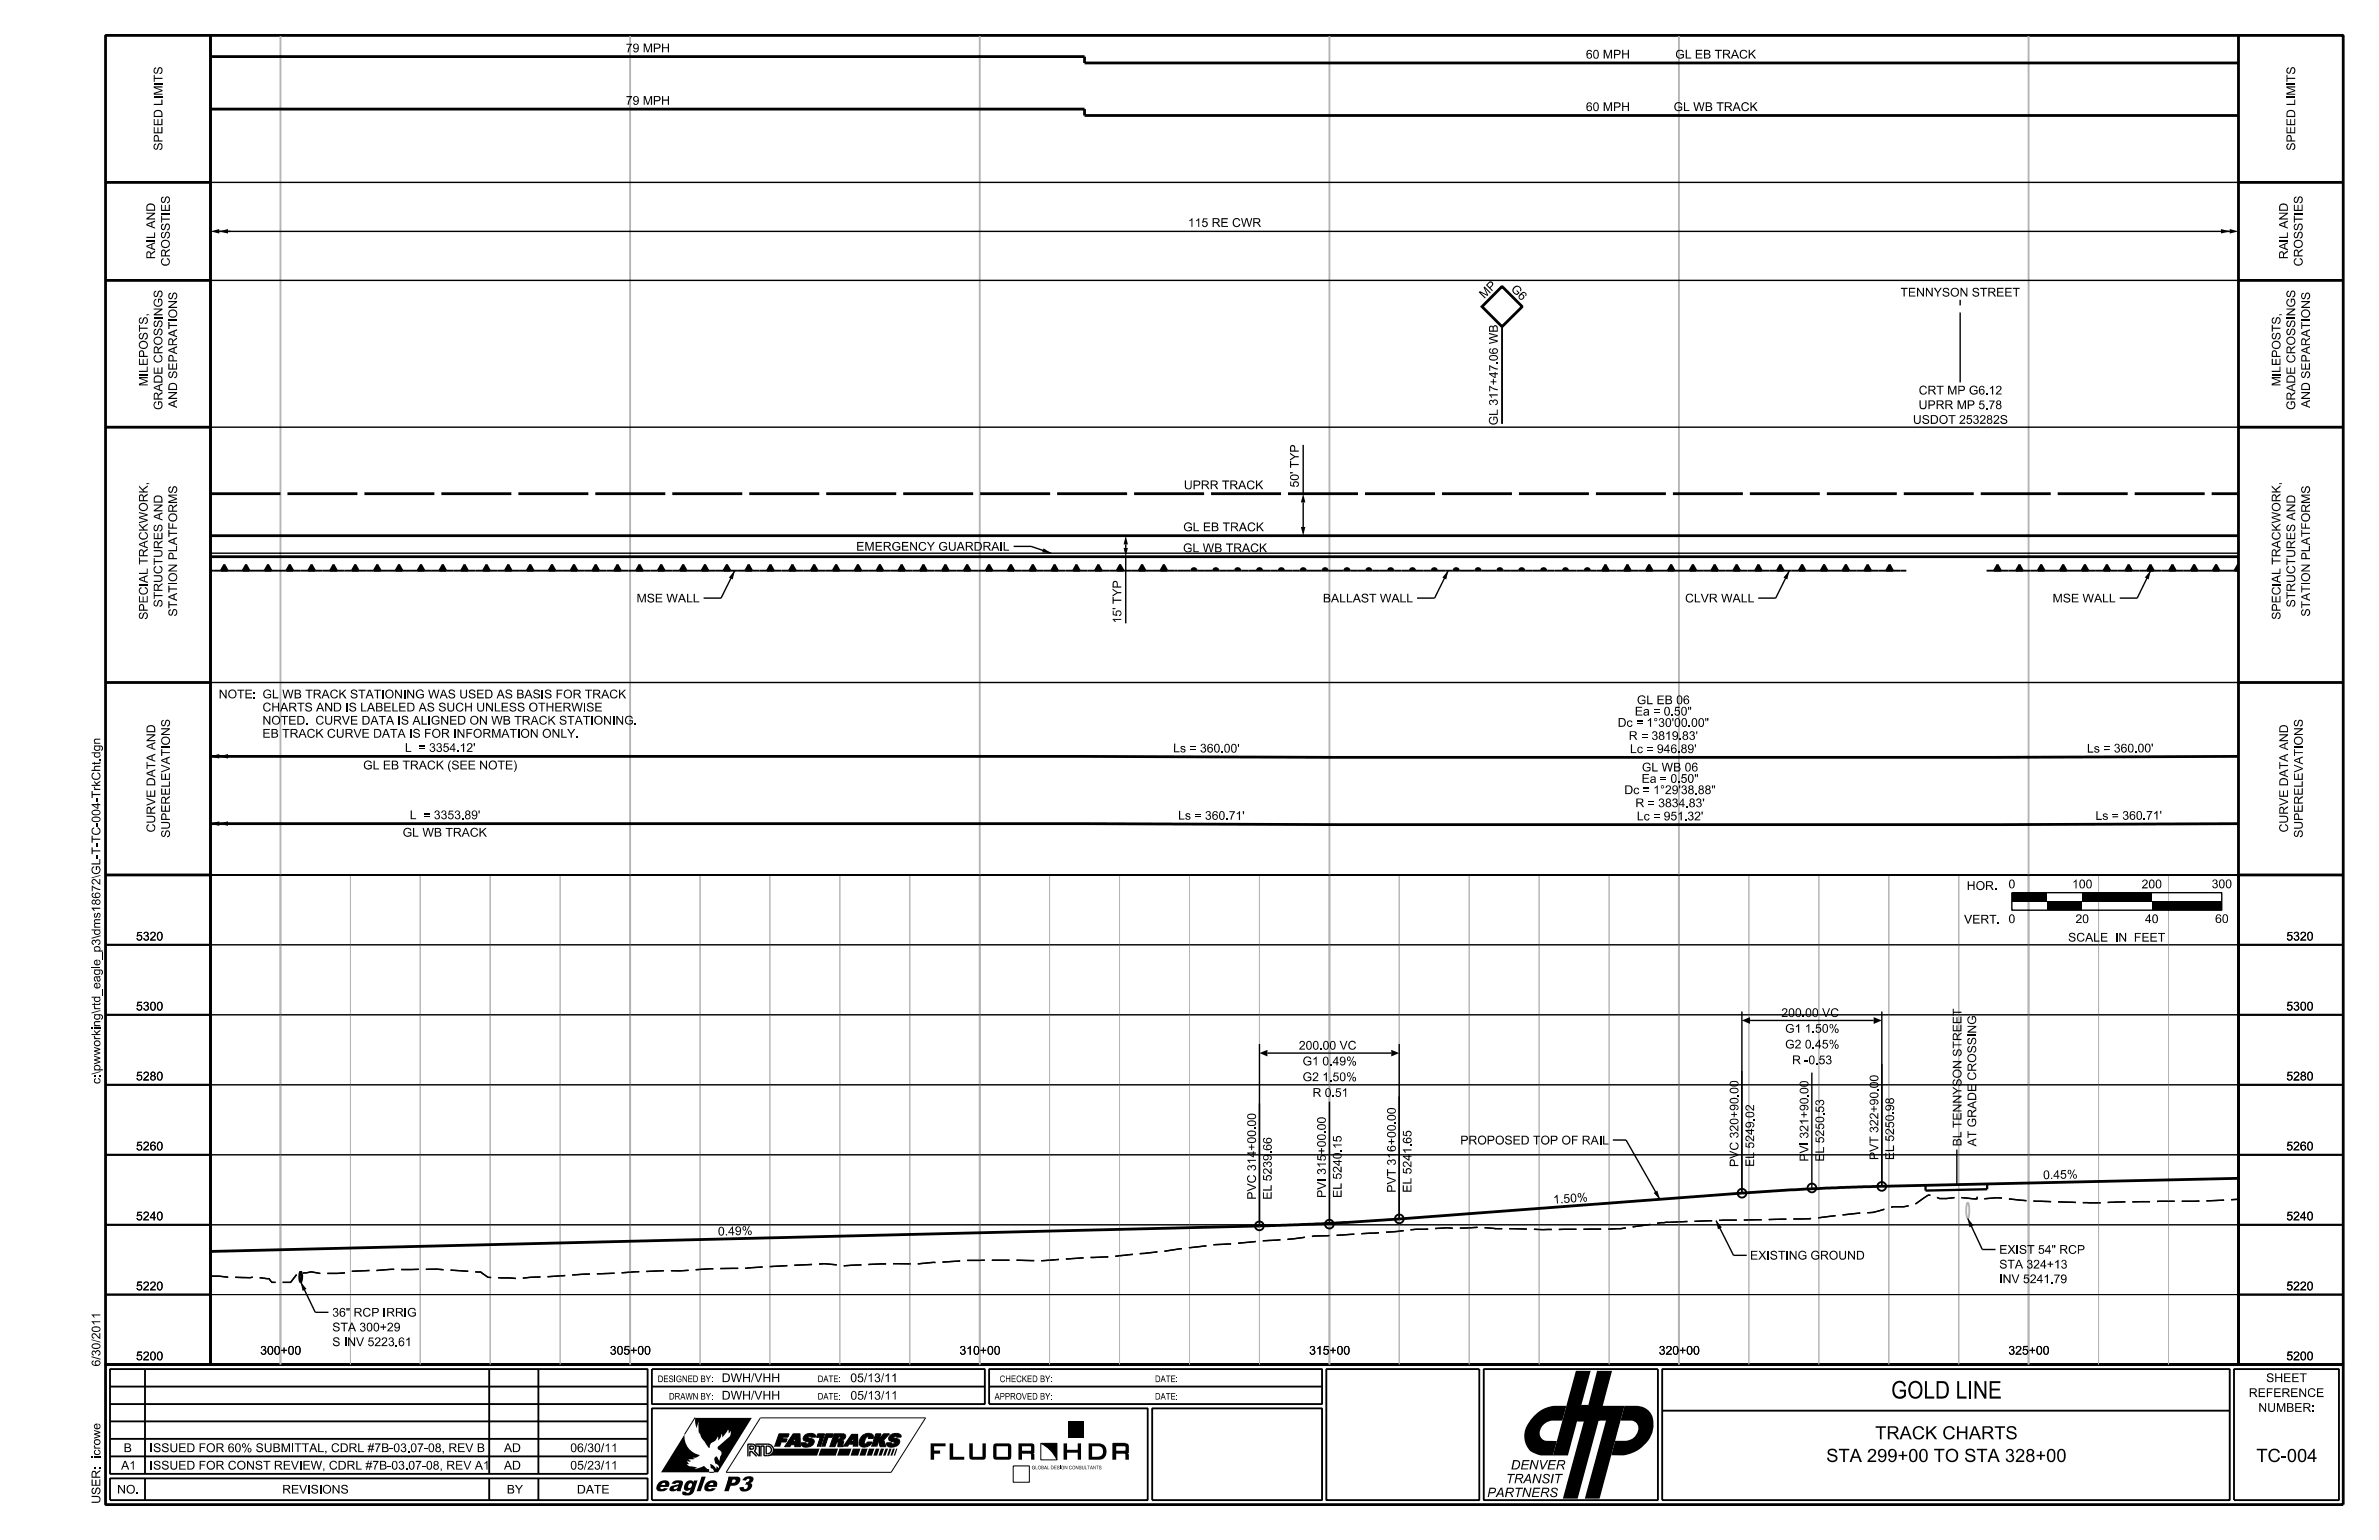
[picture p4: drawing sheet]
<svg xmlns="http://www.w3.org/2000/svg" width="432mm" height="279mm" viewBox="0 0 432 279" stroke-linecap="round" stroke-linejoin="round" font-family="sans-serif">
<defs><g id="words">
<text font-size="3.2" x="343.2" y="253.7">GOLD LINE</text>
<text font-size="2.7" x="118.7" y="270.6">eagle P3</text>
<g font-size="2.4">
<text x="340.4" y="261.1">TRACK CHARTS</text>
<text x="331.5" y="265.2">STA 299+00 TO STA 328+00</text>
<text x="409.5" y="265.2">TC-004</text>
</g>
<g font-size="1.7">
<text x="273.3" y="269.1">TRANSIT</text>
<text x="274.2" y="266.6">DENVER</text>
<text x="269.9" y="271.6">PARTNERS</text>
</g>
<g font-size="1.6">
<text x="113.6" y="9.5">79 MPH</text>
<text x="287.8" y="10.6">60 MPH</text>
<text x="304.1" y="10.6">GL EB TRACK</text>
<text x="29.5" y="17.4" transform="rotate(-90 29.5 17.4)">MI</text>
<text x="29.5" y="14.9" transform="rotate(-90 29.5 14.9)">TS</text>
<text x="416.6" y="17.4" transform="rotate(-90 416.6 17.4)">MI</text>
<text x="416.6" y="14.9" transform="rotate(-90 416.6 14.9)">TS</text>
<text x="113.6" y="19">79 MPH</text>
<text x="287.8" y="20.2">60 MPH</text>
<text x="303.8" y="20.2">GL WB TRACK</text>
<text x="29.5" y="27.3" transform="rotate(-90 29.5 27.3)">SPEED LI</text>
<text x="416.6" y="27.3" transform="rotate(-90 416.6 27.3)">SPEED LI</text>
<text x="30.8" y="38.5" transform="rotate(-90 30.8 38.5)">ES</text>
<text x="215.6" y="41.2">115 RE CWR</text>
<text x="417.9" y="38.5" transform="rotate(-90 417.9 38.5)">ES</text>
<text x="28.1" y="47" transform="rotate(-90 28.1 47)">RAI</text>
<text x="28.1" y="43.3" transform="rotate(-90 28.1 43.3)">LAND</text>
<text x="415.3" y="47" transform="rotate(-90 415.3 47)">RAI</text>
<text x="415.3" y="43.3" transform="rotate(-90 415.3 43.3)">LAND</text>
<text x="30.8" y="48.3" transform="rotate(-90 30.8 48.3)">CROSSTI</text>
<text x="274.1" y="52.6" transform="rotate(45 274.1 52.6)">G 6</text>
<text x="345" y="53.8">TENNYSON STREET</text>
<text x="417.9" y="48.3" transform="rotate(-90 417.9 48.3)">CROSSTI</text>
<text x="29.5" y="57.4" transform="rotate(-90 29.5 57.4)">NGS</text>
<text x="32.2" y="57.8" transform="rotate(-90 32.2 57.8)">ONS</text>
<text x="269.4" y="54.3" transform="rotate(-45 269.4 54.3)">M P</text>
<text x="416.6" y="57.4" transform="rotate(-90 416.6 57.4)">NGS</text>
<text x="419.3" y="57.8" transform="rotate(-90 419.3 57.8)">ONS</text>
<text x="271.8" y="65.5" transform="rotate(-90 271.8 65.5)">0</text>
<text x="26.8" y="70.1" transform="rotate(-90 26.8 70.1)">MIEPOSTS,</text>
<text x="26.8" y="67.6" transform="rotate(-90 26.8 67.6)">L</text>
<text x="348.3" y="71.6">CRT MP G6.12</text>
<text x="413.9" y="70.1" transform="rotate(-90 413.9 70.1)">MIEPOSTS,</text>
<text x="413.9" y="67.6" transform="rotate(-90 413.9 67.6)">L</text>
<text x="29.5" y="74.4" transform="rotate(-90 29.5 74.4)">GRADE CROSSI</text>
<text x="32.2" y="74" transform="rotate(-90 32.2 74)">AND SEPARATI</text>
<text x="271.8" y="77.2" transform="rotate(-90 271.8 77.2)">GL317+47.6W B</text>
<text x="347.2" y="76.9">USDOT 253282S</text>
<text x="348.2" y="74.2">UPRR MP 5.78</text>
<text x="416.6" y="74.4" transform="rotate(-90 416.6 74.4)">GRADE CROSSI</text>
<text x="419.3" y="74" transform="rotate(-90 419.3 74)">AND SEPARATI</text>
<text x="214.9" y="88.8">UPRR TRACK</text>
<text x="235.7" y="88.4" transform="rotate(-90 235.7 88.4)">50’TYP</text>
<text x="155.4" y="99.9">EMERGENCY GUARDRAIL</text>
<text x="214.7" y="100.2">GL WB TRACK</text>
<text x="214.8" y="96.4">GL EB TRACK</text>
<text x="26.8" y="105.8" transform="rotate(-90 26.8 105.8)">ALTRACKW ORK,</text>
<text x="32.2" y="105.6" transform="rotate(-90 32.2 105.6)">ON PLATFORMS</text>
<text x="413.9" y="105.8" transform="rotate(-90 413.9 105.8)">ALTRACKW ORK,</text>
<text x="419.3" y="105.6" transform="rotate(-90 419.3 105.6)">ON PLATFORMS</text>
<text x="26.8" y="112.4" transform="rotate(-90 26.8 112.4)">SPECI</text>
<text x="29.5" y="110.2" transform="rotate(-90 29.5 110.2)">STRUCTURES AND</text>
<text x="32.2" y="111.9" transform="rotate(-90 32.2 111.9)">STATI</text>
<text x="115.5" y="109.3">MSE WALL</text>
<text x="203.5" y="113.1" transform="rotate(-90 203.5 113.1)">15’TYP</text>
<text x="240.1" y="109.3">BALLAST WALL</text>
<text x="305.9" y="109.3">CLVR WALL</text>
<text x="372.6" y="109.3">MSE WALL</text>
<text x="413.9" y="112.4" transform="rotate(-90 413.9 112.4)">SPECI</text>
<text x="416.6" y="110.2" transform="rotate(-90 416.6 110.2)">STRUCTURES AND</text>
<text x="419.3" y="111.9" transform="rotate(-90 419.3 111.9)">STATI</text>
<text x="39.7" y="126.7">NOTE:GL WB TRACK STATIONING WAS USED AS BASIS FOR TRACK</text>
<text x="47.6" y="131.5">NOTED.</text>
<text x="47.6" y="129.1">CHARTS AND IS LABELED AS SUCH UNLESS OTHERWISE</text>
<text x="57.1" y="131.5">CURVE DATA IS ALIGNED ON WB TRACK STATIONING.</text>
<text x="296.7" y="129.8">Ea = 0.50&quot;</text>
<text x="297.1" y="127.8">GL EB 06</text>
<text x="30.8" y="135.3" transform="rotate(-90 30.8 135.3)">ONS</text>
<text x="47.6" y="133.8">EB TRACK CURVE DATA IS FOR INFORMATION ONLY.</text>
<text x="73.5" y="136.4">L</text>
<text x="76.3" y="136.4">= 3354.12’</text>
<text x="212.9" y="136.5">Ls = 360.00’</text>
<text x="295.6" y="134.2">R = 3819.83’</text>
<text x="295.9" y="136.6">Lc = 946.89’</text>
<text x="378.8" y="136.6">Ls = 360.00’</text>
<text x="418" y="135.3" transform="rotate(-90 418 135.3)">ONS</text>
<text x="18.2" y="142.7" transform="rotate(-90 18.2 142.7)">k</text>
<text x="18.2" y="138.2" transform="rotate(-90 18.2 138.2)">.gn</text>
<text x="65.9" y="139.6">GL EB TRACK (SEE NOTE)</text>
<text x="298" y="142">Ea = 0.50&quot;</text>
<text x="298" y="140">GL WB 06</text>
<text x="18.2" y="149.3" transform="rotate(-90 18.2 149.3)">004-</text>
<text x="18.2" y="144.8" transform="rotate(-90 18.2 144.8)">TrChtd</text>
<text x="74.4" y="148.6">L</text>
<text x="77.2" y="148.6">= 3353.89’</text>
<text x="213.8" y="148.7">Ls = 360.71’</text>
<text x="296.8" y="146.5">R = 3834.83’</text>
<text x="297.1" y="148.8">Lc = 951.32’</text>
<text x="380.3" y="148.8">Ls = 360.71’</text>
<text x="18.2" y="155" transform="rotate(-90 18.2 155)">T-</text>
<text x="18.2" y="152.9" transform="rotate(-90 18.2 152.9)">TC-</text>
<text x="28.2" y="151" transform="rotate(-90 28.2 151)">CURVE DATA AND</text>
<text x="30.8" y="152" transform="rotate(-90 30.8 152)">SUPERELEVATI</text>
<text x="73.1" y="151.8">GL WB TRACK</text>
<text x="415.3" y="151" transform="rotate(-90 415.3 151)">CURVE DATA AND</text>
<text x="418" y="152" transform="rotate(-90 418 152)">SUPERELEVATI</text>
<text x="18.2" y="158.7" transform="rotate(-90 18.2 158.7)">GL-</text>
<text x="357" y="161.5">HOR. 0</text>
<text x="376.1" y="161.2">100</text>
<text x="388.7" y="161.2">200</text>
<text x="401.4" y="161.1">300</text>
<text x="356.5" y="167.6">VERT. 0</text>
<text x="376.7" y="167.5">20</text>
<text x="389.3" y="167.5">40</text>
<text x="402" y="167.5">60</text>
<text x="18.2" y="169.7" transform="rotate(-90 18.2 169.7)">d</text>
<text x="24.7" y="170.6">5320</text>
<text x="375.4" y="170.8">SCALE</text>
<text x="384" y="170.8">IN</text>
<text x="387.6" y="170.8">FEET</text>
<text x="415" y="170.6">5320</text>
<text x="18.2" y="175.2" transform="rotate(-90 18.2 175.2)">e</text>
<text x="18.2" y="183.3" transform="rotate(-90 18.2 183.3)">rd</text>
<text x="24.7" y="183.3">5300</text>
<text x="323.3" y="184.5">200.00 VC</text>
<text x="415" y="183.3">5300</text>
<text x="18.2" y="187.9" transform="rotate(-90 18.2 187.9)">kn</text>
<text x="235.7" y="190.4">200.00 VC</text>
<text x="324" y="187.4">G1 1.50%</text>
<text x="324" y="190.2">G2 0.45%</text>
<text x="358.7" y="187.5" transform="rotate(-90 358.7 187.5)">NG</text>
<text x="18.2" y="196.7" transform="rotate(-90 18.2 196.7)">c:p</text>
<text x="18.2" y="195" transform="rotate(-90 18.2 195)">\wworig\t_eagl_p3\ms18672\</text>
<text x="24.7" y="196">5280</text>
<text x="236.4" y="193.3">G1 0.49%</text>
<text x="236.4" y="196.1">G2 1.50%</text>
<text x="325.3" y="193.1">R -0.53</text>
<text x="340.9" y="197.5" transform="rotate(-90 340.9 197.5)">00</text>
<text x="358.7" y="196" transform="rotate(-90 358.7 196)">CROSSI</text>
<text x="415" y="196">5280</text>
<text x="238.2" y="199">R 0.51</text>
<text x="253.3" y="203.4" transform="rotate(-90 253.3 203.4)">0</text>
<text x="315.5" y="198.5" transform="rotate(-90 315.5 198.5)">0</text>
<text x="318.4" y="202.8" transform="rotate(-90 318.4 202.8)">0</text>
<text x="328.2" y="198.5" transform="rotate(-90 328.2 198.5)">0</text>
<text x="331.1" y="201.9" transform="rotate(-90 331.1 201.9)">5</text>
<text x="343.8" y="201.6" transform="rotate(-90 343.8 201.6)">9</text>
<text x="24.7" y="208.7">5260</text>
<text x="228" y="204.4" transform="rotate(-90 228 204.4)">0</text>
<text x="230.8" y="209.4" transform="rotate(-90 230.8 209.4)">.6</text>
<text x="230.8" y="208.8" transform="rotate(-90 230.8 208.8)">6</text>
<text x="240.6" y="209.5" transform="rotate(-90 240.6 209.5)">+00.0</text>
<text x="240.6" y="205.1" transform="rotate(-90 240.6 205.1)">0</text>
<text x="243.5" y="208.5" transform="rotate(-90 243.5 208.5)">1</text>
<text x="256.2" y="207.5" transform="rotate(-90 256.2 207.5)">6</text>
<text x="265.1" y="207.6">PROPOSED TOP OF RAIL</text>
<text x="328.2" y="209.3" transform="rotate(-90 328.2 209.3)">VI321+90.0</text>
<text x="331.1" y="209.3" transform="rotate(-90 331.1 209.3)">L5250.3</text>
<text x="356" y="208" transform="rotate(-90 356 208)">BLTENNYSON STREET</text>
<text x="358.7" y="208" transform="rotate(-90 358.7 208)">AT GRADE</text>
<text x="415" y="208.7">5260</text>
<text x="315.5" y="211.7" transform="rotate(-90 315.5 211.7)">PVC 320+90.0</text>
<text x="318.4" y="211.7" transform="rotate(-90 318.4 211.7)">EL5249.2</text>
<text x="328.2" y="210.8" transform="rotate(-90 328.2 210.8)">P</text>
<text x="331.1" y="210.8" transform="rotate(-90 331.1 210.8)">E</text>
<text x="340.9" y="210.5" transform="rotate(-90 340.9 210.5)">PVT 322+90.</text>
<text x="343.8" y="210.5" transform="rotate(-90 343.8 210.5)">EL5250.8</text>
<text x="370.8" y="213.9" transform="rotate(-1 370.8 213.9)">0 .4 5 %</text>
<text x="24.7" y="221.4">5240</text>
<text x="228" y="217.7" transform="rotate(-90 228 217.7)">PVC 314+00.0</text>
<text x="230.8" y="217.7" transform="rotate(-90 230.8 217.7)">EL5239</text>
<text x="240.6" y="217.3" transform="rotate(-90 240.6 217.3)">PVI315</text>
<text x="243.5" y="217.3" transform="rotate(-90 243.5 217.3)">EL5240.5</text>
<text x="253.3" y="216.4" transform="rotate(-90 253.3 216.4)">PVT 316+00.0</text>
<text x="256.2" y="216.4" transform="rotate(-90 256.2 216.4)">EL5241.5</text>
<text x="282" y="218.4" transform="rotate(-4 282 218.4)">1 .5</text>
<text x="285" y="218.2" transform="rotate(-4 285 218.2)">0 %</text>
<text x="415" y="221.4">5240</text>
<text x="130.3" y="224.2" transform="rotate(-1 130.3 224.2)">0 .4 9 %</text>
<text x="362.9" y="227.5">EXIST 54&quot; RCP</text>
<text x="317.6" y="228.5">EXISTING GROUND</text>
<text x="362.9" y="232.8">INV 5241.79</text>
<text x="362.9" y="230.2">STA 324+13</text>
<text x="24.7" y="234.1">5220</text>
<text x="60.3" y="238.9">36&quot; RCP IRRIG</text>
<text x="415" y="234.1">5220</text>
<text x="18.2" y="243" transform="rotate(-90 18.2 243)">2</text>
<text x="47.2" y="245.8">300+00</text>
<text x="60.3" y="244.2">S INV 5223.61</text>
<text x="60.3" y="241.6">STA 300+29</text>
<text x="110.7" y="245.8">305+00</text>
<text x="174.1" y="245.8">310+00</text>
<text x="237.6" y="245.8">315+00</text>
<text x="301.1" y="245.8">320+00</text>
<text x="364.5" y="245.8">325+00</text>
<text x="18.2" y="247.9" transform="rotate(-90 18.2 247.9)">6/0/011</text>
<text x="18.2" y="246.1" transform="rotate(-90 18.2 246.1)">3</text>
<text x="24.7" y="246.8">5200</text>
<text x="131" y="250.8">DWH/VHH</text>
<text x="154.3" y="250.8">05/13/11</text>
<text x="411.3" y="250.8">SHEET</text>
<text x="415" y="246.8">5200</text>
<text x="131" y="253.9">DWH/VHH</text>
<text x="154.4" y="253.9">05/13/11</text>
<text x="408.2" y="253.5">REFERENCE</text>
<text x="409.9" y="256.2">NUMBER:</text>
<text x="22.5" y="263.4">B</text>
<text x="27.2" y="263.4">ISSUED FOR 60% SUBMITTAL, CDRL #7B-03.07-08, REV B</text>
<text x="91.5" y="263.4">AD</text>
<text x="103.5" y="263.4">06/30/11</text>
<text x="18.2" y="264.1" transform="rotate(-90 18.2 264.1)">cowe</text>
<text x="22" y="266.6">A1</text>
<text x="27.2" y="266.6">ISSUED FOR CONST REVIEW, CDRL #7B-03.07-08, REV A1</text>
<text x="91.5" y="266.6">AD</text>
<text x="103.5" y="266.6">05/23/11</text>
<text x="18.2" y="272.8" transform="rotate(-90 18.2 272.8)">USER: ir</text>
<text x="21.3" y="271">NO.</text>
<text x="51.2" y="271">REVISIONS</text>
<text x="92" y="271">BY</text>
<text x="104.7" y="271">DATE</text>
</g>
<g font-size="1.2">
<text x="119.4" y="250.8">DESIGNED BY:</text>
<text x="148.4" y="250.8">DATE:</text>
<text x="181.5" y="250.8">CHECKED BY:</text>
<text x="209.6" y="250.8">DATE:</text>
<text x="121.4" y="253.9">DRAWN BY:</text>
<text x="148.4" y="253.9">DATE:</text>
<text x="180.5" y="253.9">APPROVED BY:</text>
<text x="209.6" y="253.9">DATE:</text>
</g>
<text font-size=".6" x="187.3" y="266.6">GLOBAL DESIGN CONSULTANTS</text>
</g></defs>
<g fill="none" stroke="#000" stroke-width=".34">
<path d="M272.6 59.3v17.6M38.2 103.5h307.8M40.1 103.5l.6-1.1 .6 1.1M44 103.5l.7-1.1 .6 1.1M48 103.5l.6-1.1 .7 1.1M52 103.5l.6-1.1 .6 1.1M55.9 103.5l.7-1.1 .6 1.1M59.9 103.5l.6-1.1 .7 1.1M63.9 103.5l.6-1.1 .6 1.1M67.8 103.5l.7-1.1 .6 1.1M71.8 103.5l.6-1.1 .7 1.1M75.8 103.5l.6-1.1 .6 1.1"/>
<path d="M79.7 103.5l.7-1.1 .6 1.1M83.7 103.5l.6-1.1 .6 1.1M87.7 103.5l.6-1.1 .6 1.1M91.6 103.5l.7-1.1 .6 1.1M95.6 103.5l.6-1.1 .7 1.1M99.6 103.5l.6-1.1 .6 1.1M103.5 103.5l.7-1.1 .6 1.1M107.5 103.5l.6-1.1 .7 1.1M111.4 103.5l.7-1.1 .6 1.1M115.4 103.5l.7-1.1 .6 1.1M119.4 103.5l.6-1.1 .6 1.1M123.4 103.5l.6-1.1 .6 1.1"/>
<path d="M127.3 103.5l.7-1.1 .6 1.1M131.3 103.5l.6-1.1 .7 1.1M135.3 103.5l.6-1.1 .6 1.1M139.2 103.5l.6-1.1 .7 1.1M143.2 103.5l.6-1.1 .7 1.1M147.1 103.5l.7-1.1 .6 1.1M151.1 103.5l.7-1.1 .6 1.1M155.1 103.5l.6-1.1 .7 1.1M159.1 103.5l.6-1.1 .6 1.1M163 103.5l.7-1.1 .6 1.1M167 103.5l.6-1.1 .6 1.1M171 103.5l.6-1.1 .6 1.1"/>
<path d="M174.9 103.5l.6-1.1 .7 1.1M178.9 103.5l.6-1.1 .7 1.1M182.8 103.5l.7-1.1 .6 1.1M186.8 103.5l.7-1.1 .6 1.1M190.8 103.5l.6-1.1 .7 1.1M194.8 103.5l.6-1.1 .6 1.1M198.7 103.5l.7-1.1 .6 1.1M202.7 103.5l.6-1.1 .6 1.1M206.7 103.5l.6-1.1 .6 1.1M210.6 103.5l.6-1.1 .7 1.1M290.8 103.5l.6-1.1 .6 1.1M294.7 103.5l.7-1.1 .6 1.1"/>
<path d="M298.7 103.5l.6-1.1 .7 1.1M302.7 103.5l.6-1.1 .7 1.1M306.6 103.5l.7-1.1 .6 1.1M310.6 103.5l.6-1.1 .7 1.1M314.6 103.5l.6-1.1 .6 1.1M318.5 103.5l.7-1.1 .6 1.1M322.5 103.5l.6-1.1 .7 1.1M326.5 103.5l.6-1.1 .6 1.1M330.4 103.5l.7-1.1 .6 1.1M334.4 103.5l.6-1.1 .7 1.1M338.3 103.5l.7-1.1 .6 1.1M342.3 103.5l.7-1.1 .6 1.1"/>
<path d="M360.6 103.5h45.7M361.9 103.5l.6-1.1 .7 1.1M365.9 103.5l.6-1.1 .7 1.1M369.9 103.5l.6-1.1 .6 1.1M373.8 103.5l.7-1.1 .6 1.1M377.8 103.5l.6-1.1 .7 1.1M381.8 103.5l.6-1.1 .6 1.1M385.7 103.5l.7-1.1 .6 1.1M389.7 103.5l.6-1.1 .6 1.1M393.7 103.5l.6-1.1 .6 1.1M397.6 103.5l.7-1.1 .6 1.1M401.6 103.5l.6-1.1 .7 1.1"/>
<path d="M406.3 102.6l-.1-.2-.6 1.1M19.2 158.8h19M406.3 158.8h19M19.2 171.4h19M406.3 171.4h19M19.2 184.1h19M19.2 196.8h19M406.3 184.1h19M406.3 196.8h19M19.2 209.5h19M406.3 209.5h19M19.2 222.2h19"/>
<path d="M19.2 234.9h19M406.3 222.2h19M406.3 234.9h19M19.2 247.6h19M20 248.4h97.5v19h-97.5zM20 251.6h97.5M20 254.7h97.5M20 257.9h97.5M26.3 248.4v19M88.8 248.4v19M97.7 248.4v19M118.3 248.4h60.5v6.3h-60.5z"/>
<path d="M118.3 255.5h90v16.7h-90zM118.3 251.6h60.5M179.5 248.4h60.5v6.3h-60.5zM179.5 251.6h60.5M209.1 255.5h30.9v16.7h-30.9zM240.7 248.4h27.8v23.8h-27.8zM269.3 248.4h31.6v23.8h-31.6zM287 255.1h1.3l-.8 2.6h-1.2zM290.9 255.1l-.7 2.6M301.7 255.9h103M301.7 248.4h103v23.8h-103zM405.5 248.4h19v23.8h-19z"/>
<path d="M406.3 247.6h19M20 268.2h97.5v4h-97.5zM20 261.1h97.5M20 264.2h97.5M26.3 268.2v4M88.8 268.2v4M97.7 268.2v4"/>
<circle cx="316.2" cy="216.5" r=".8"/>
<circle cx="328.9" cy="215.5" r=".8"/>
<circle cx="341.5" cy="215.2" r=".79"/>
<circle cx="228.6" cy="222.4" r=".79"/>
<circle cx="241.3" cy="222.1" r=".79"/>
<circle cx="254" cy="221.1" r=".8"/>
</g>
<g fill="none" stroke="#000" stroke-width=".51">
<path d="M19.2 6.4h406.1v241.2h-406.1zM38.2 6.4v241.2h368.1v-241.2M38.2 19.8h158.7l-.1 1.2h209.5M38.2 10.3h158.7l-.1 1.1h209.5M19.2 33.1h19M406.3 33.1h19M19.2 50.9h19M272.6 52l3.7 3.6-3.7 3.7-3.6-3.7zM406.3 50.9h19M19.2 77.5h19M406.3 77.5h19M38.2 97.2h368.1"/>
<path d="M38.2 89.6h12.7M52.2 89.6h12.7M66.1 89.6h12.7M80.1 89.6h12.7M94.1 89.6h12.7M108.1 89.6h12.7M122 89.6h12.7M136 89.6h12.7M150 89.6h12.7M163.9 89.6h12.7M177.9 89.6h12.7M191.9 89.6h12.7"/>
<path d="M205.8 89.6h12.7M219.8 89.6h12.7M233.8 89.6h12.7M247.8 89.6h12.7M261.7 89.6h12.7M275.7 89.6h12.7M289.7 89.6h12.7M303.6 89.6h12.7M317.6 89.6h12.7M331.6 89.6h12.7M345.5 89.6h12.7M359.5 89.6h12.7"/>
<path d="M373.5 89.6h12.7M387.5 89.6h12.7M401.4 89.6h4.9M38.2 101h368.1M19.2 123.8h19M38.2 137.2h157.9l45.7 .2h120.2l44.3-.2M406.3 123.8h19M19.2 158.8h19M38.2 149.4h158.7l45.8 .2h120.7l42.9-.2M406.3 158.8h19M406.3 213.8l-65.3 1.4-13.2 .5-11.6 .8-62.2 4.7-9.5 .6-9 .4-197.3 4.8M19.2 247.6h406.1v25.4h-406.1z"/>
</g>
<g fill="#000">
<path d="M38.2 42l1.6-.4v.8zM39.8 42l1.6-.4v.8zM403.1 41.6l1.6 .4-1.6 .4zM404.7 41.6l1.6 .4-1.6 .4zM189.4 99.5l1.4 .9-1.6-.2zM204.3 97.2l.4 1.6h-.8zM203.9 99.4h.8l-.4 1.6zM236.5 89.6l.4 1.6h-.8zM236.1 95.6h.8l-.4 1.6zM40.7 102.4l.6 1.1h-1.2zM44.7 102.4l.6 1.1h-1.3zM48.6 102.4l.7 1.1h-1.3z"/>
<path d="M52.6 102.4l.6 1.1h-1.2zM56.6 102.4l.6 1.1h-1.3zM60.5 102.4l.7 1.1h-1.3zM64.5 102.4l.6 1.1h-1.2zM68.5 102.4l.6 1.1h-1.3zM72.4 102.4l.7 1.1h-1.3zM76.4 102.4l.6 1.1h-1.2zM80.4 102.4l.6 1.1h-1.3zM84.3 102.4l.6 1.1h-1.2zM88.3 102.4l.6 1.1h-1.2zM92.3 102.4l.6 1.1h-1.3zM96.2 102.4l.7 1.1h-1.3z"/>
<path d="M100.2 102.4l.6 1.1h-1.2zM104.2 102.4l.6 1.1h-1.3zM108.1 102.4l.7 1.1h-1.3zM112.1 102.4l.6 1.1h-1.3zM116.1 102.4l.6 1.1h-1.3zM120 102.4l.6 1.1h-1.2zM124 102.4l.6 1.1h-1.2zM128 102.4l.6 1.1h-1.3zM133.3 103.5l-.3 1.6-.7-.3zM131.9 102.4l.7 1.1h-1.3zM135.9 102.4l.6 1.1h-1.2zM139.8 102.4l.7 1.1h-1.3z"/>
<path d="M143.8 102.4l.7 1.1h-1.3zM147.8 102.4l.6 1.1h-1.3zM151.8 102.4l.6 1.1h-1.3zM155.7 102.4l.7 1.1h-1.3zM159.7 102.4l.6 1.1h-1.2zM163.7 102.4l.6 1.1h-1.3zM167.6 102.4l.6 1.1h-1.2zM171.6 102.4l.6 1.1h-1.2zM175.5 102.4l.7 1.1h-1.3zM179.5 102.4l.7 1.1h-1.3zM183.5 102.4l.6 1.1h-1.3zM187.5 102.4l.6 1.1h-1.3z"/>
<path d="M191.4 102.4l.7 1.1h-1.3zM195.4 102.4l.6 1.1h-1.2zM199.4 102.4l.6 1.1h-1.3zM203.3 102.4l.6 1.1h-1.2zM207.3 102.4l.6 1.1h-1.2zM211.2 102.4l.7 1.1h-1.3zM262.9 103.5l-.4 1.6-.7-.3zM291.4 102.4l.6 1.1h-1.2zM295.4 102.4l.6 1.1h-1.3zM299.3 102.4l.7 1.1h-1.3zM303.3 102.4l.7 1.1h-1.3zM307.3 102.4l.6 1.1h-1.3z"/>
<path d="M311.2 102.4l.7 1.1h-1.3zM315.2 102.4l.6 1.1h-1.2zM319.2 102.4l.6 1.1h-1.3zM324.8 103.5l-.4 1.6-.7-.3zM323.1 102.4l.7 1.1h-1.3zM327.1 102.4l.6 1.1h-1.2zM331.1 102.4l.6 1.1h-1.3zM335 102.4l.7 1.1h-1.3zM339 102.4l.6 1.1h-1.3zM343 102.4l.6 1.1h-1.3zM362.5 102.4l.7 1.1h-1.3zM366.5 102.4l.7 1.1h-1.3z"/>
<path d="M370.5 102.4l.6 1.1h-1.2zM374.5 102.4l.6 1.1h-1.3zM378.4 102.4l.7 1.1h-1.3zM382.4 102.4l.6 1.1h-1.2zM386.4 102.4l.6 1.1h-1.3zM390.3 103.5l-.3 1.6-.7-.3zM390.3 102.4l.6 1.1h-1.2zM394.3 102.4l.6 1.1h-1.2zM398.3 102.4l.6 1.1h-1.3zM402.2 102.4l.7 1.1h-1.3zM38.2 137.2l1.6-.4v.8zM39.8 137.2l1.6-.4v.8z"/>
<path d="M38.2 149.4l1.6-.4v.8zM39.8 149.4l1.6-.4v.8zM365.2 162h6.3v1.5h-6.3zM371.5 163.5h6.4v1.6h-6.4zM377.9 162h12.7v1.5h-12.7zM390.6 163.5h12.7v1.6h-12.7zM228.6 191.1l1.4-.6v1.2zM252.5 190.5l1.5 .6-1.5 .6zM316.2 185.1l1.4-.6v1.3zM340.1 184.5l1.5 .6-1.5 .7zM300.1 216.4l.7-.4 .5 1.6zM54.6 232.6l1 1.3-.7 .3z"/>
<path d="M311.5 221.4l1 1.3-.7 .3zM357.2 221.1l1 1.2-.7 .4zM193.9 257.8h2.9v3h-2.9zM149 262.8h3.1l-.4 1.3h-3.1zM152.4 262.8h2.2l-.5 1.3h-2.2zM154.8 262.8h1.4l-.4 1.3h-1.4zM156.4 262.8h1.1l-.4 1.3h-1.1zM157.7 262.8h1l-.4 1.3h-1zM159 262.8h.6l-.4 1.3h-.7zM159.9 262.8h.6l-.5 1.3h-.5zM160.7 262.8h.5l-.5 1.3h-.4zM161.4 262.8h.4l-.4 1.3h-.4z"/>
<path d="M162.1 262.8h.3l-.4 1.3h-.4zM162.7 262.8h.2l-.4 1.3h-.3z"/>
<path d="M304.1 18.8a.73 .73 0 0 1 1.2 .2l-.2 .1a.59 .59 0 0 0-.8-.3 .59 .59 0 0 0-.1 .9 .65 .65 0 0 0 1 .1v-.3h-.5v-.2h.6v.6a.85 .85 0 0 1-1.2 .1 .85 .85 0 0 1 0-1.2z" fill-rule="evenodd"/>
<path d="M316.3 18.8a.66 .66 0 0 1 1.1 .2h-.2a.55 .55 0 0 0-.8-.1 .55 .55 0 0 0-.1 .8 .47 .47 0 0 0 .5 .3 .47 .47 0 0 0 .5-.4h.2a.78 .78 0 0 1-1.2 .4 .78 .78 0 0 1 0-1.2z" fill-rule="evenodd"/>
<path d="M215.1 98.8a.73 .73 0 0 1 1.2 .3h-.2a.59 .59 0 0 0-.9-.2 .59 .59 0 0 0-.1 .9 .65 .65 0 0 0 1 .1v-.3h-.5v-.2h.7v.6a.85 .85 0 0 1-1.3 0 .85 .85 0 0 1 .1-1.2z" fill-rule="evenodd"/>
<path d="M215.1 95a.72 .72 0 0 1 1.2 .2l-.2 .1a.62 .62 0 0 0-.8-.2 .62 .62 0 0 0-.2 .8 .62 .62 0 0 0 .8 .3l.2-.1v-.3h-.4v-.2h.7v.6a.86 .86 0 0 1-1.3 0 .86 .86 0 0 1 0-1.2z" fill-rule="evenodd"/>
<path d="M226.7 95a.68 .68 0 0 1 1.1 .2l-.2 .1a.53 .53 0 0 0-.7-.3 .53 .53 0 0 0-.2 .8 .49 .49 0 0 0 .4 .4 .49 .49 0 0 0 .5-.4l.3 .1a.77 .77 0 0 1-1.1 .4 .77 .77 0 0 1-.2-1.2z" fill-rule="evenodd"/>
<path d="M227.2 98.8a.66 .66 0 0 1 1.2 .3h-.2a.55 .55 0 0 0-.8-.2 .55 .55 0 0 0-.1 .8 .47 .47 0 0 0 .5 .3 .47 .47 0 0 0 .4-.4l.2 .1a.78 .78 0 0 1-1.2 .3 .78 .78 0 0 1 0-1.2z" fill-rule="evenodd"/>
<path d="M216.3 103.1a.64 .64 0 0 1 .7-.2 .64 .64 0 0 1 .3 .6h-1.2z" fill-rule="evenodd"/>
<path d="M220.2 103.1a.62 .62 0 0 1 .7-.2 .62 .62 0 0 1 .4 .6h-1.3z" fill-rule="evenodd"/>
<path d="M224.2 103.1a.64 .64 0 0 1 .7-.2 .64 .64 0 0 1 .4 .6h-1.3z" fill-rule="evenodd"/>
<path d="M228.2 103.1a.62 .62 0 0 1 .7-.2 .62 .62 0 0 1 .3 .6h-1.2z" fill-rule="evenodd"/>
<path d="M232.1 103.1a.64 .64 0 0 1 .7-.2 .64 .64 0 0 1 .4 .6h-1.2z" fill-rule="evenodd"/>
<path d="M236.1 103.1a.64 .64 0 0 1 .7-.2 .64 .64 0 0 1 .4 .6h-1.3z" fill-rule="evenodd"/>
<path d="M240.1 103.1a.64 .64 0 0 1 .7-.2 .64 .64 0 0 1 .4 .6h-1.3z" fill-rule="evenodd"/>
<path d="M244 103.1a.64 .64 0 0 1 .7-.2 .64 .64 0 0 1 .4 .6h-1.3z" fill-rule="evenodd"/>
<path d="M248 103.1a.62 .62 0 0 1 .7-.2 .62 .62 0 0 1 .4 .6h-1.3z" fill-rule="evenodd"/>
<path d="M252 103.1a.64 .64 0 0 1 .7-.2 .64 .64 0 0 1 .3 .6h-1.2z" fill-rule="evenodd"/>
<path d="M255.9 103.1a.62 .62 0 0 1 .7-.2 .62 .62 0 0 1 .4 .6h-1.3z" fill-rule="evenodd"/>
<path d="M259.9 103.1a.64 .64 0 0 1 .7-.2 .64 .64 0 0 1 .4 .6h-1.3z" fill-rule="evenodd"/>
<path d="M263.8 103.1a.64 .64 0 0 1 .7-.2 .64 .64 0 0 1 .4 .6h-1.2z" fill-rule="evenodd"/>
<path d="M267.8 103.1a.64 .64 0 0 1 .7-.2 .64 .64 0 0 1 .4 .6h-1.2z" fill-rule="evenodd"/>
<path d="M271.8 103.1a.64 .64 0 0 1 .7-.2 .64 .64 0 0 1 .4 .6h-1.3z" fill-rule="evenodd"/>
<path d="M275.8 103.1a.62 .62 0 0 1 .7-.2 .62 .62 0 0 1 .3 .6h-1.2z" fill-rule="evenodd"/>
<path d="M279.7 103.1a.64 .64 0 0 1 .7-.2 .64 .64 0 0 1 .4 .6h-1.3z" fill-rule="evenodd"/>
<path d="M283.7 103.1a.62 .62 0 0 1 .7-.2 .62 .62 0 0 1 .4 .6h-1.3z" fill-rule="evenodd"/>
<path d="M287.7 103.1a.64 .64 0 0 1 .7-.2 .64 .64 0 0 1 .3 .6h-1.2z" fill-rule="evenodd"/>
<path d="M406.2 102.4l.1 1.1h-.7z" fill-rule="evenodd"/>
<path d="M293.8 130.3v1.6h.6a.79 .79 0 0 0 .7-.8 .79 .79 0 0 0-.8-.8zM294 130.5a.66 .66 0 0 1 .9 .6 .66 .66 0 0 1-.9 .6z" fill-rule="evenodd"/>
<path d="M295.4 130.9l.6-.2 .3 .4h-.2l-.2-.2a.41 .41 0 0 0-.4 .4 .41 .41 0 0 0 .5 .4l.1-.3 .2 .1a.55 .55 0 0 1-.8 .3 .55 .55 0 0 1-.2-.8z" fill-rule="evenodd"/>
<path d="M297.1 130.7h1v.3h-1z" fill-rule="evenodd"/>
<path d="M297.1 131.2h1v.2h-1z" fill-rule="evenodd"/>
<path d="M299.1 130.7l.6-.4v1.6h-.2v-1.3l-.4 .2z" fill-rule="evenodd"/>
<path d="M300.2 130.5a.3 .3 0 0 0 .6 0 .3 .3 0 0 0-.6 0zM300.3 130.6a.2 .2 0 0 1 .4 0 .2 .2 0 0 1-.4 0z" fill-rule="evenodd"/>
<path d="M301.2 130.4a.43 .43 0 0 1 .7 0 .43 .43 0 0 1-.1 .6 .5 .5 0 0 1 0 .9 .5 .5 0 0 1-.7-.5h.1a.33 .33 0 0 0 .4 .4 .33 .33 0 0 0 .3-.4 .33 .33 0 0 0-.5-.3v-.1a.28 .28 0 0 0 .4-.3 .28 .28 0 0 0-.3-.3 .28 .28 0 0 0-.2 .3h-.2z" fill-rule="evenodd"/>
<path d="M302.5 130.4a1.12 1.12 0 0 0 .2 1.5 .68 .68 0 0 0 .6-1 .51 .51 0 0 0-.2-.5 .51 .51 0 0 0-.6 0zM302.6 130.6a.3 .3 0 0 1 .4-.1 .3 .3 0 0 1 .1 .4v.4a.31 .31 0 0 1-.3 .4 .31 .31 0 0 1-.3-.4z" fill-rule="evenodd"/>
<path d="M303.5 130.3h.2v.5h-.1z" fill-rule="evenodd"/>
<path d="M304.2 130.4a1.16 1.16 0 0 0 .1 1.5 .78 .78 0 0 0 .7-.5 .78 .78 0 0 0-.1-.8l-.3-.3zM304.2 130.6a.3 .3 0 0 1 .4-.1 .3 .3 0 0 1 .2 .4v.4a.32 .32 0 0 1-.3 .4 .32 .32 0 0 1-.4-.4z" fill-rule="evenodd"/>
<path d="M305.3 130.5a1.31 1.31 0 0 0 .2 1.4 .78 .78 0 0 0 .7-.5 .78 .78 0 0 0-.1-.8 .46 .46 0 0 0-.4-.3 .46 .46 0 0 0-.4 .2zM305.5 130.6a.26 .26 0 0 1 .3-.2 .26 .26 0 0 1 .2 .3v.6a.32 .32 0 0 1-.3 .4 .32 .32 0 0 1-.3-.4z" fill-rule="evenodd"/>
<path d="M306.5 131.7h.2v.2h-.2z" fill-rule="evenodd"/>
<path d="M307.2 130.5a1.04 1.04 0 0 0 .4 1.4 .99 .99 0 0 0 .2-1.6h-.4zM307.4 130.5l.2-.1a.83 .83 0 0 1 0 1.3h-.2a1.13 1.13 0 0 1 0-1.2z" fill-rule="evenodd"/>
<path d="M308.4 130.5a.95 .95 0 0 0 .4 1.4 .99 .99 0 0 0 .2-1.6h-.4zM308.7 130.5l.1-.1a.83 .83 0 0 1 0 1.3h-.2a1.13 1.13 0 0 1 .1-1.2z" fill-rule="evenodd"/>
<path d="M309.5 130.3h.2v.5h-.1z" fill-rule="evenodd"/>
<path d="M309.8 130.3h.3l-.1 .5h-.1z" fill-rule="evenodd"/>
<path d="M295 142.5v1.6h.6a.79 .79 0 0 0 .7-.8 .79 .79 0 0 0-.7-.8zM295.2 142.7a.67 .67 0 0 1 .8 .3 .67 .67 0 0 1-.2 .9h-.6z" fill-rule="evenodd"/>
<path d="M296.7 143.1l.3-.2a.37 .37 0 0 1 .5 .4h-.2l-.2-.2a.4 .4 0 0 0-.4 .4 .4 .4 0 0 0 .6 .4v-.2h.2a.56 .56 0 0 1-.8 .3 .56 .56 0 0 1 0-.9z" fill-rule="evenodd"/>
<path d="M298.3 142.9h1v.3h-1z" fill-rule="evenodd"/>
<path d="M298.3 143.4h1v.2h-1z" fill-rule="evenodd"/>
<path d="M300.3 142.9l.6-.4v1.6h-.2v-1.3l-.4 .3z" fill-rule="evenodd"/>
<path d="M301.4 142.8a.3 .3 0 0 0 .6 0 .3 .3 0 0 0-.6 0zM301.6 142.8a.18 .18 0 0 1 .3 0 .18 .18 0 0 1-.3 0z" fill-rule="evenodd"/>
<path d="M302.4 142.6a.51 .51 0 0 1 .8 .1 .51 .51 0 0 1-.2 .7l-.5 .5h.8v.2h-1l.1-.4a.99 .99 0 0 0 .6-1h-.3l-.2 .2h-.2z" fill-rule="evenodd"/>
<path d="M303.7 142.6a.5 .5 0 0 0-.1 .8 .5 .5 0 0 0 .8-.1v.1a.36 .36 0 0 1-.2 .5 .36 .36 0 0 1-.5-.2h-.2a.53 .53 0 0 0 .7 .4 .53 .53 0 0 0 .3-.7 .61 .61 0 0 0-.1-.7 .61 .61 0 0 0-.7-.1zM303.7 143a.34 .34 0 0 1 .6 0 .34 .34 0 0 1-.6 0z" fill-rule="evenodd"/>
<path d="M304.8 142.5h.2l-.1 .6h-.1z" fill-rule="evenodd"/>
<path d="M305.4 142.6a.43 .43 0 0 1 .6 0 .43 .43 0 0 1-.1 .6 .5 .5 0 0 1 0 .9 .5 .5 0 0 1-.7-.4l.2-.1a.32 .32 0 0 0 .3 .3 .32 .32 0 0 0 .3-.4 .32 .32 0 0 0-.5-.2l.1-.1a.27 .27 0 0 0 .3-.2 .27 .27 0 0 0-.2-.4 .27 .27 0 0 0-.3 .3h-.2z" fill-rule="evenodd"/>
<path d="M306.6 142.6l-.1 .3 .2 .3a.47 .47 0 0 0-.1 .7 .47 .47 0 0 0 .7 0 .47 .47 0 0 0-.2-.7 .42 .42 0 0 0 .2-.6 .42 .42 0 0 0-.7 0zM306.7 142.9a.25 .25 0 0 1 .5 0 .25 .25 0 0 1-.5 0zM306.6 143.6a.32 .32 0 0 1 .6 0 .32 .32 0 0 1-.6 0z" fill-rule="evenodd"/>
<path d="M307.7 143.9h.3v.2h-.3z" fill-rule="evenodd"/>
<path d="M308.4 142.6l-.1 .4 .2 .2a.47 .47 0 0 0-.1 .7 .47 .47 0 0 0 .7 0 .47 .47 0 0 0-.1-.7 .43 .43 0 0 0 .1-.6 .43 .43 0 0 0-.7 0zM308.5 142.9a.26 .26 0 0 1 .5 0 .26 .26 0 0 1-.5 0zM308.4 143.6a.35 .35 0 0 1 .7 0 .35 .35 0 0 1-.7 0z" fill-rule="evenodd"/>
<path d="M309.7 142.6l-.2 .3 .3 .3a.47 .47 0 0 0-.2 .7 .47 .47 0 0 0 .8 0 .47 .47 0 0 0-.2-.7 .43 .43 0 0 0 .1-.6 .43 .43 0 0 0-.6 0zM309.7 142.9a.3 .3 0 0 1 .6 0 .3 .3 0 0 1-.6 0zM309.7 143.6a.32 .32 0 0 1 .6 0 .32 .32 0 0 1-.6 0z" fill-rule="evenodd"/>
<path d="M310.7 142.5h.2v.6h-.1z" fill-rule="evenodd"/>
<path d="M311.1 142.5h.2v.6h-.2z" fill-rule="evenodd"/>
<path d="M236.8 191.9a.71 .71 0 0 1 1.2 .3h-.2a.61 .61 0 0 0-1 0 .61 .61 0 0 0 .4 .9l.6-.1v-.3h-.5v-.2h.7v.6a.86 .86 0 0 1-1.2 0 .86 .86 0 0 1 0-1.2z" fill-rule="evenodd"/>
<path d="M244.7 191.7a.41 .41 0 0 0-.2 .6 .41 .41 0 0 0 .6 .1 .41 .41 0 0 0 0-.6zM244.7 191.9v-.1a.25 .25 0 0 1 .3 .3 .25 .25 0 0 1-.3 .2z" fill-rule="evenodd"/>
<path d="M245.7 191.7h.1l-.8 1.7h-.2z" fill-rule="evenodd"/>
<path d="M244.9 189.1a.67 .67 0 0 1 1.2 .2h-.2a.53 .53 0 0 0-.7-.2 .53 .53 0 0 0-.2 .7 .49 .49 0 0 0 .4 .5 .49 .49 0 0 0 .5-.4h.2a.77 .77 0 0 1-1.1 .5 .77 .77 0 0 1-.2-1.2z" fill-rule="evenodd"/>
<path d="M376.4 212.2h.2l-.8 1.7h-.2z" fill-rule="evenodd"/>
<path d="M135.9 222.4h.2l-.8 1.7h-.2z" fill-rule="evenodd"/>
<path d="M60.5 240.1a.62 .62 0 0 1 .7-.2 .62 .62 0 0 1 .4 .5h-.2a.35 .35 0 0 0-.4-.3 .35 .35 0 0 0-.3 .4 .89 .89 0 0 1 .9 .7 .67 .67 0 0 1-.6 .4 .67 .67 0 0 1-.6-.5l.2-.1a.39 .39 0 0 0 .4 .4 .39 .39 0 0 0 .4-.5h-.2a.53 .53 0 0 1-.6-.2 .53 .53 0 0 1-.1-.6z" fill-rule="evenodd"/>
<path d="M126.2 257.2h10.3l-6.2 9.9h-.7l-.2-.6-.4-.2-.1-.7 .6 .3 .5 .6v-.4l.5 .3a.91 .91 0 0 0-.7-.9l-.1-.6a.51 .51 0 0 1 .4-.7l.5 .9 .1-.9a.73 .73 0 0 0 .2-.8 .73 .73 0 0 0-.6-.5l-.1-.2 .2-.3 2.1-1.8 .1-1-.3 .4-.1-.6-1.2 1.4 .1-.3-.1-.4-.2 .7-.5 .5v-.7a2.14 2.14 0 0 1-1.3 1.2l-.3 .9-1.5-2-.2-.9-.1 .4-.1-2.3-.3 1.2-.3-.9z" fill-rule="evenodd"/>
<path d="M136.8 252.3h.1l-.4 1.7h-.2z" fill-rule="evenodd"/>
<path d="M136.8 249.1h.1l-.4 1.7h-.2z" fill-rule="evenodd"/>
<path d="M278.5 256.8a5.7 5.7 0 0 1 3.6-1.7h2.2l-.7 2.6a4.2 4.2 0 0 0-2.9 .4 1.87 1.87 0 0 0-.6 3.1l.5 .2h2l-.7 2.7-2.5-.1a3.4 3.4 0 0 1-2.6-4.6l.6-1.2z" fill-rule="evenodd"/>
<path d="M286 248.7h2.7l-1.7 6.4h1.3l1.6-6.4h2.7l-1.7 6.4h4l-4.6 16.8h-2.6l3.8-14.2h-1.3l-3.9 14.2h-2.6l3.8-14.2h-1.2l-1.7 6.4h-2.7z" fill-rule="evenodd"/>
<path d="M294.9 255.1h2.1a3.1 3.1 0 0 1 3.1 3.3 6.2 6.2 0 0 1-4.7 5.5l-.8 .2-2.1-.1 .7-2.6h1.9a2.26 2.26 0 0 0 2.1-3l-.3-.3-.7-.4h-2.1z" fill-rule="evenodd"/>
<path d="M124.2 260.2a3.4 3.4 0 0 0 2.8 3.8l-.6 .4-.7 .1 .6 .2-1.3 .1 .4 .3a.52 .52 0 0 1-.7-.1l.1 .4 .3 .2h-.5a.91 .91 0 0 0 1.1 .5l.8 .1-.5 .3 1.8-.5 .6 .5 .3 .1v.5h-8.7z" fill-rule="evenodd"/>
<path d="M140.4 262.8h8.4l-.5 1.3h-8.9a1.01 1.01 0 0 0 1-1.3z" fill-rule="evenodd"/>
<path d="M141.4 260.1h1.8l-.2 .6h-.8l-.1 .4h.8l-.2 .5h-.8l-.3 .9h-1z" fill-rule="evenodd"/>
<path d="M144 260.1l-1.6 2.4h1l.2-.4h.7v.4h1l-.1-2.4zM144.4 260.7v.8h-.5z" fill-rule="evenodd"/>
<path d="M146.1 260.4a1.47 1.47 0 0 1 1.9 .1v.2h-.9v-.1h-.2l-.2 .1 .1 .2a.92 .92 0 0 1 1 .8 1.46 1.46 0 0 1-2.3 .4l-.1-.3h.9l.2 .2 .3-.2a.47 .47 0 0 0-.6-.3 .51 .51 0 0 1-.5-.4 .51 .51 0 0 1 .3-.6z" fill-rule="evenodd"/>
<path d="M148.4 260.1h1.2l-.7 2.4h-.6l.6-1.7h-.7z" fill-rule="evenodd"/>
<path d="M149.9 260.1h1.3l-.2 .7h-.7l-.6 1.7h-.6z" fill-rule="evenodd"/>
<path d="M151.4 260.1l-.8 2.4h1l.3-.9 .2 .1v.8h.9l.1-1-.2-.2a.85 .85 0 0 0 .5-1l-.3-.2zM152.2 260.7h.2a.26 .26 0 0 1 0 .3 .26 .26 0 0 1-.4 .1z" fill-rule="evenodd"/>
<path d="M154.5 260.1l-1.6 2.4h1l.2-.4h.7v.4h1v-2.4zM154.9 260.7v.8h-.4z" fill-rule="evenodd"/>
<path d="M156.4 260.6a1.39 1.39 0 0 1 2.1-.1v.5h-.9a.26 .26 0 0 0-.2-.4 .26 .26 0 0 0-.3 .4l-.2 .6 .1 .3h.2l.2-.3h.9a1.39 1.39 0 0 1-2.3 .4v-.6z" fill-rule="evenodd"/>
<path d="M159 260.1h.9l-.3 .9 .8-.9h1l-1 1.2 .4 1.2h-1.1l-.2-1-.4 1h-.9z" fill-rule="evenodd"/>
<path d="M161.6 260.4a1.36 1.36 0 0 1 2 .1l-.1 .2h-.8a.19 .19 0 0 0-.3-.1 .19 .19 0 0 0-.1 .3 .95 .95 0 0 1 1 .8 1.5 1.5 0 0 1-2.4 .4v-.3h1v.1l.3 .1a.2 .2 0 0 0 .1-.2 .2 .2 0 0 0-.2-.2l-.2-.1a.59 .59 0 0 1-.6-.4 .59 .59 0 0 1 .3-.7z" fill-rule="evenodd"/>
<path d="M168.9 261.9h2.7v.5h-2.1v.8h1.1v.5h-1.1v1.1h-.6z" fill-rule="evenodd"/>
<path d="M172.4 261.9h.6v2.4h2v.5h-2.6z" fill-rule="evenodd"/>
<path d="M175.9 261.9h.7v2.4h1.7v-2.4h.6v2.5l-.2 .4h-2.1l-.5-.1-.2-.5z" fill-rule="evenodd"/>
<path d="M180.4 262l.5-.1h2l.5 .1 .2 .6-.1 1.8-.1 .3-.5 .1h-2l-.5-.1-.1-.5v-1.9zM180.9 262.4v1.9h2.1v-1.9z" fill-rule="evenodd"/>
<path d="M184.9 261.9v2.9h.6v-1.1l1.6 .1v1h.6v-.9l-.2-.2 .2-.2v-1.4l-.4-.2zM185.5 262.4h1.6v.8h-1.6z" fill-rule="evenodd"/>
<path d="M188.9 261.9h2.9v3l-.6-1.1-.8-.9z" fill-rule="evenodd"/>
<path d="M193 261.9h.7v1.1h1.9v-1.1h.6v2.9h-.6v-1.2h-1.9v1.2h-.7z" fill-rule="evenodd"/>
<path d="M197.6 261.9h1.7a1.49 1.49 0 0 1 1.6 1.5 1.49 1.49 0 0 1-1.8 1.4h-1.5zM198.2 262.4v1.9h.8a.97 .97 0 0 0 1.2-.8 .97 .97 0 0 0-.9-1.1z" fill-rule="evenodd"/>
<path d="M202 261.9v2.9h.6v-1.1l1.6 .1 .1 1h.6v-.9l-.2-.2 .2-.2v-1l-.1-.5-.5-.1zM202.6 262.4h1.6l.1 .7-.2 .1h-1.5z" fill-rule="evenodd"/>
</g>
<g fill="none" stroke="#000" stroke-width=".18">
<path d="M38.2 158.8h368.1M38.2 171.4h368.1M38.2 184.1h368.1M38.2 196.8h368.1M38.2 209.5h368.1M38.2 222.2h368.1M38.2 234.9h368.1M126.2 257.2l-2 3M138 257.2h30l-6.3 9.9h-29.9zM128.7 267.1h.9M141.9 261.6h.8l.2-.5h-.8l.1-.4h.8l.2-.6h-1.8l-.8 2.4M144 260.1h1.2l.1 2.4h-1v-.4h-.7l-.2 .4h-1z"/>
<path d="M144.4 260.7v.8h-.5zM146.1 260.4a1.47 1.47 0 0 1 1.9 .1v.2h-.9a.19 .19 0 0 0-.2-.1 .19 .19 0 0 0-.1 .3 .92 .92 0 0 1 1 .8 1.46 1.46 0 0 1-2.3 .4l-.1-.3h.9l.2 .2 .3-.2a.46 .46 0 0 0-.6-.3 .51 .51 0 0 1-.5-.4 .51 .51 0 0 1 .3-.6zM146.8 260.6h.1M148.3 262.5l.6-1.7h-.7l.2-.7h1.2l-.7 2.4M149.7 262.5l.6-1.7h.7l.2-.7h-1.3l-.8 2.4M151.4 260.1h1.5a.53 .53 0 0 1 .6 .6 .53 .53 0 0 1-.6 .5l.2 .3-.1 1h-.9v-.8l-.2-.1-.3 .9h-1zM152.2 260.7h.3a.3 .3 0 0 1-.1 .3 .3 .3 0 0 1-.4 .1zM154.9 260.7v.8h-.4zM156.9 261.8v-.1a1.17 1.17 0 0 1 .7-1v.3h.9a.89 .89 0 0 0-.4-.9 .89 .89 0 0 0-1.1 .1 1.66 1.66 0 0 0-1 2 1.46 1.46 0 0 0 2.3-.6h-.9l-.2 .3h-.2M156.9 261.8h.1M156.9 261.8v.1M156.9 261.9h.1"/>
<path d="M157 261.9h.1M159.1 262.5l.4-1 .2 1h1.1l-.4-1.2 1-1.2h-1l-.8 .9 .3-.9h-.9l-.8 2.4M161.6 260.4a1.39 1.39 0 0 1 2 .1l-.1 .2h-.8a.19 .19 0 0 0-.3-.1 .19 .19 0 0 0-.1 .3 .95 .95 0 0 1 1 .8 1.49 1.49 0 0 1-2.4 .4v-.3h1v.1l.3 .1a.2 .2 0 0 0 .1-.2 .2 .2 0 0 0-.2-.2l-.2-.1a.61 .61 0 0 1-.6-.4 .61 .61 0 0 1 .3-.7zM162.3 260.6h.1M183.9 266h2.9v2.9h-2.9zM188.9 261.9h2.9v3h-2.9zM188.9 261.9l1.5 1 .8 .9 .6 1.1M204.3 261.9h-2.3v2.9"/>
</g>
<g fill="none" stroke="#000" stroke-width=".25">
<path d="M38.2 6.4h368.1v152.4h-368.1M38.2 33.1h368.1M38.2 42.1v.3M38.2 50.9h368.1M39.8 42h364.9M355.8 54.4v1M355.8 56.7v12.7M38.2 77.5h368.1M184 99.1h3.1l3.7 1.3M203.9 97.2h.9M204.3 98.8v.6M236.1 97.2h.7"/>
<path d="M236.1 89.6h.7M236.5 80.7v8.9M236.5 91.2v4.4M38.2 100.4h368.1M133.3 103.5l-2.4 5h-3.2M203.9 101h.9M204.3 101v12.1M262.9 103.5l-2.5 5h-3.2M324.8 103.5l-2.5 5h-3.2M390.3 103.5l-2.4 5h-3.2M38.2 123.8h368.1M38.2 137.2h.6"/>
<path d="M39.8 137.2h.6M38.2 149.4h.6M39.8 149.4h.6M365.2 162h38.1v3.1h-38.1zM228.6 189.4v33M230 191.1h22.5M241.3 199.9v22.2M254 189.4v31.8M316.2 183.5v33M317.6 185.1h22.5M328.9 194.6v20.9M341.6 183.5v31.7"/>
<path d="M292.7 206.8h2.4l6.2 10.8M342 219.4a7.6 7.6 0 0 1-3.1 .6M346.4 218.8l-.8 .1-2.3 .1M350.4 216.9h-.5l-2.2 1.5M351.6 217.2l.4 .3 2.8-.2M355.2 208.6v6.3M358.9 217.2l-.1 .3-2.8-.2M363.4 217.4l-.9-.1-2.3 .2M364.6 217.5l3.2 .3M369.1 217.9l3.2 .1M373.6 218.1l3.2 .1M378 218.2h3.3"/>
<path d="M385.8 218.1l-3.2 .1M390.2 218l-3.2 .1M394.7 217.9l-3.2 .1M399.2 217.9h-3.2M403.7 217.7l-3.2 .2M406.3 217.6l-1.3 .1M38.2 231.5l3.2 .2M45.9 231.7l-.5 .1-2.7-.1M47.1 231.8l1.8 .2 .5 .7h.6M53.8 231.2l-1.1 1.5h-1.4M54.6 232.6l2.6 5.5h2.4M55 231h.1a6 6 0 0 1 3 0"/>
<path d="M62.6 230.9l-3.2 .1M67.1 230.5l-3.2 .1M71.5 230.3l-3.2 .2M76 230.3h-3.2M77.3 230.3l3.2 .1M81.8 230.4l3.2 .2M86.3 230.8h1l1.3 .9 .5 .1M90.4 231.8l3.2 .2M98.1 231.7l-3.2 .2M102.6 231.4l-3.2 .2M107.1 231.1l-3.2 .2M111.5 231l-3.2 .1"/>
<path d="M116 230.7l-3.2 .2M120.5 230.5l-3.2 .2M125 230.5h-3.2M129.5 230.2l-3.2 .2M134 230.1l-3.3 .1M138.4 229.9l-3.2 .2M142.9 229.6l-3.2 .2M147.4 229.4l-3.2 .2M148.7 229.3h.9l2.3 .2M156.4 229.5l-3.3 .2M160.8 229.3l-3.2 .1M162.1 229.3h3.2"/>
<path d="M169.8 229.1l-3.2 .2M174.3 228.8l-3.2 .2M178.8 228.6l-3.3 .1M180 228.6h3.2M184.5 228.6l3.2 .1M192.2 228.5l-3.2 .2M196.7 228.2l-3.2 .2M201.2 228l-3.3 .1M205.6 227.6l-3.2 .3M210.1 227.1l-3.2 .4M214.5 226.6l-3.2 .4M219 226l-3.2 .4"/>
<path d="M223.4 225.7l-3.2 .1M227.9 225.2l-3.2 .4M232.4 224.9l-3.2 .2M236.9 224.5l-3.2 .4M241.3 224.2l-3.2 .1M245.8 223.9l-3.2 .2M250.3 223.7l-3.2 .1M254.8 223.3l-3.2 .3M259.2 223l-3.2 .1M263.7 222.8a9.5 9.5 0 0 0-3.2 .1M268.2 222.6l-3.2 .2M269.5 222.7l3.2 .2"/>
<path d="M273.9 222.9l3.2 .1M278.4 223l3.3 .1M286.1 223l-3.2 .1M290.6 223h-3.2M295.1 222.8l-3.2 .2M299.5 222.1l-3.2 .5M306.3 221.6l-5.5 .3M310.8 221.5l-3.2 .1M311.5 221.4l3.1 6.4h2.4M315.2 221.4h-3.2M319.8 221.3l-3.3 .1M324.2 221.2l-3.2 .1"/>
<path d="M328.7 221.1l-3.2 .1M333.2 220.6l-3.2 .3M337.6 220.1l-3.2 .3M357.2 221.1l2.6 5.6h2.4M136.1 264.2v-.9h.4l.8 .9M136.1 262.4h.4a.28 .28 0 0 1 .3 .2 .28 .28 0 0 1-.3 .3h-.4zM137.1 262h2.2a1.04 1.04 0 0 1 1.1 1 1.04 1.04 0 0 1-1.1 1.1h-.6v-1.7h-.6v1.8M137.1 262.4h.7v1.8M137.8 264.2l-.9-1a.68 .68 0 0 0 .3-.7 .68 .68 0 0 0-.7-.5h-.8v2.2M139.1 262.4a.72 .72 0 0 1 .9 .6 .72 .72 0 0 1-.9 .7z"/>
</g>
<path d="M50.9 6.4v241.2M114.4 6.4v241.2M177.8 6.4v241.2M241.3 6.4v241.2M304.7 6.4v241.2M368.2 6.4v241.2M357.2 218.2a3.8 3.8 0 0 1 0 2.9 3.8 3.8 0 0 1 0-2.9z" fill="none" stroke="#b4b4b4" stroke-width=".34"/>
<g fill="none" stroke="#b4b4b4" stroke-width=".18">
<path d="M63.6 158.8v88.8M76.3 158.8v88.8M89 158.8v88.8M101.7 158.8v88.8M127.1 158.8v88.8M139.7 158.8v88.8M152.4 158.8v88.8M165.1 158.8v88.8M190.5 158.8v88.8M203.2 158.8v88.8M215.9 158.8v88.8M228.6 158.8v88.8"/>
<path d="M254 158.8v88.8M266.7 158.8v88.8M279.4 158.8v88.8M292.1 158.8v88.8M317.4 158.8v88.8M330.1 158.8v88.8M342.8 158.8v88.8M355.5 158.8v88.8M380.9 158.8v88.8M393.6 158.8v88.8"/>
</g>
<path d="M38.2 6.4v152.4M360.7 214.8v1l-11.2 .2v-.9M54.6 230.7l.2 .8a1.01 1.01 0 0 1-.3 1.1l-.1-1.1z" fill="none" stroke="#000" stroke-width=".42"/>
<use href="#words"/>
</svg>
